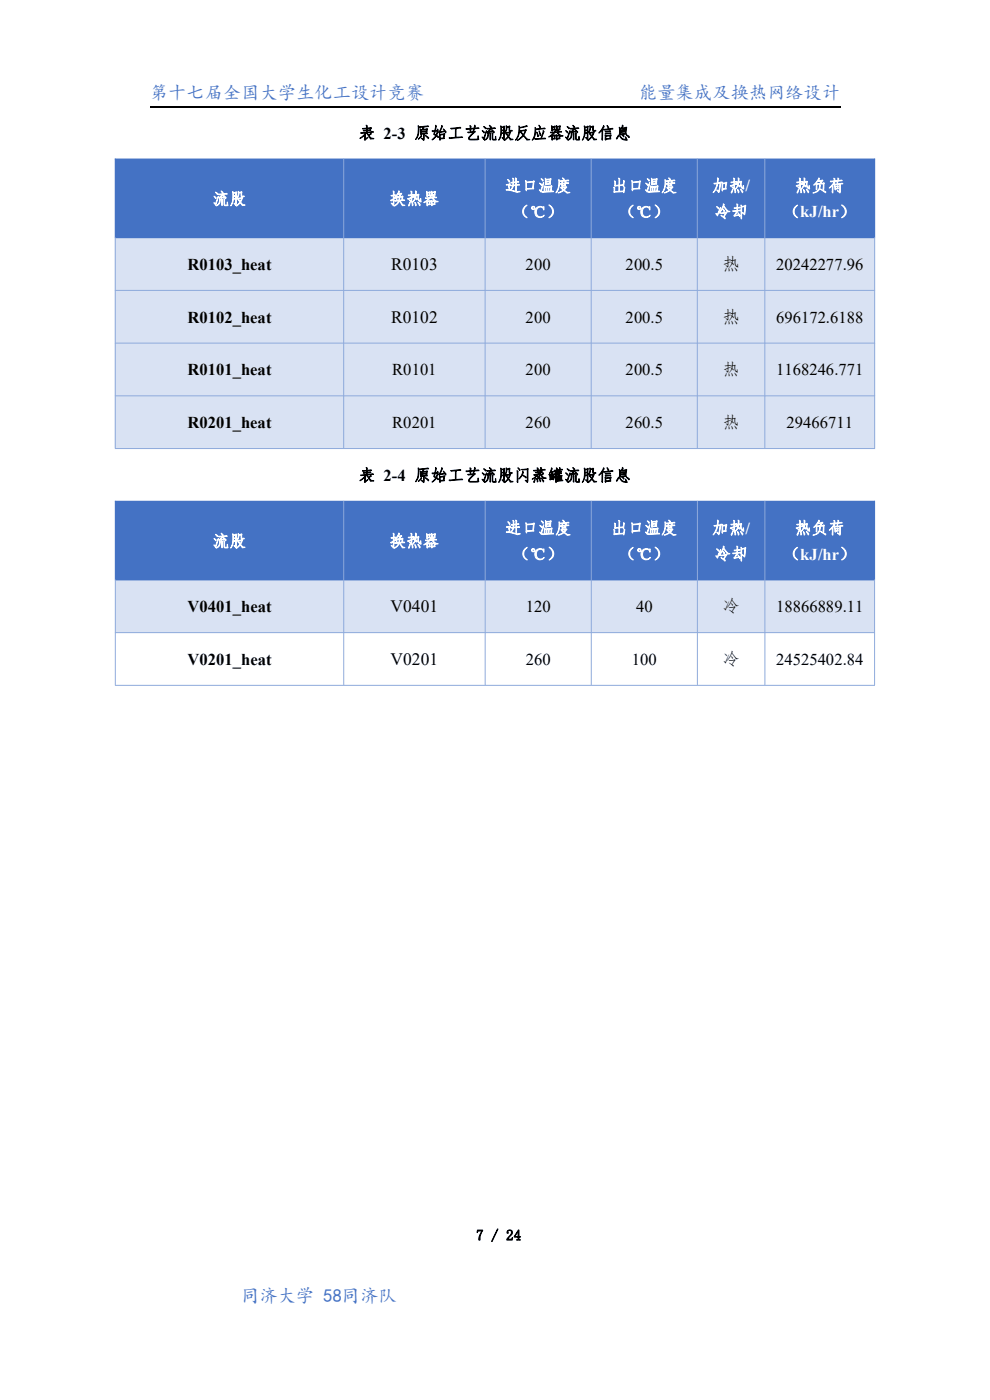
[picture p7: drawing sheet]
<svg xmlns="http://www.w3.org/2000/svg" width="210mm" height="297mm" viewBox="0 0 210 297" stroke-linecap="round" stroke-linejoin="round" font-family="sans-serif">
<defs><g id="words">
<g font-size="3.9" fill="#4471c4">
<text x="31.7" y="21.1">第十七届全国大学生化工设计竞赛</text>
<text x="135.6" y="21.1">能量集成及换热网络设计</text>
</g>
<text font-size="3.9" fill="#4472c4" x="51.1" y="276.2">同济大学 58同济队</text>
<g font-size="3.7">
<text x="83" y="57.3">R0103</text>
<text x="153.2" y="57.3">热</text>
<text x="83" y="68.5">R0102</text>
<text x="153.2" y="68.5">热</text>
<text x="82.8" y="129.9">V0401</text>
<text x="153.2" y="129.9">冷</text>
<text x="82.8" y="141.1">V0201</text>
<text x="153.2" y="141.1">冷</text>
</g>
<g font-size="3.5">
<text x="76.1" y="29.4">表 2-3 原始工艺流股反应器流股信息</text>
<text x="39.8" y="57.3">R0103_heat</text>
<text x="111.5" y="57.3">200</text>
<text x="132.7" y="57.3">200.5</text>
<text x="164.6" y="57.3">20242277.96</text>
<text x="39.8" y="68.5">R0102_heat</text>
<text x="111.5" y="68.5">200</text>
<text x="132.7" y="68.5">200.5</text>
<text x="164.6" y="68.5">696172.6188</text>
<text x="39.8" y="79.6">R0101_heat</text>
<text x="83.2" y="79.6">R0101</text>
<text x="111.5" y="79.6">200</text>
<text x="132.7" y="79.6">200.5</text>
<text x="153.3" y="79.6">热</text>
<text x="164.6" y="79.6">1168246.771</text>
<text x="39.8" y="90.8">R0201_heat</text>
<text x="83.2" y="90.8">R0201</text>
<text x="111.5" y="90.8">260</text>
<text x="132.7" y="90.8">260.5</text>
<text x="153.3" y="90.8">热</text>
<text x="166.8" y="90.8">29466711</text>
<text x="76.1" y="102">表 2-4 原始工艺流股闪蒸罐流股信息</text>
<text x="39.8" y="129.9">V0401_heat</text>
<text x="111.5" y="129.9">120</text>
<text x="134.9" y="129.9">40</text>
<text x="164.6" y="129.9">18866889.11</text>
<text x="39.8" y="141.1">V0201_heat</text>
<text x="111.5" y="141.1">260</text>
<text x="134" y="141.1">100</text>
<text x="164.6" y="141.1">24525402.84</text>
</g>
<g font-size="3.5" fill="#fff">
<text x="107.1" y="40.6">进口温度</text>
<text x="129.6" y="40.6">出口温度</text>
<text x="151" y="40.6">加热/</text>
<text x="168.6" y="40.6">热负荷</text>
<text x="45.1" y="43.4">流股</text>
<text x="82.6" y="43.4">换热器</text>
<text x="108.8" y="46.1">（℃）</text>
<text x="131.4" y="46.1">（℃）</text>
<text x="151.6" y="46.1">冷却</text>
<text x="166.2" y="46.1">（kJ/hr）</text>
<text x="107.1" y="113.2">进口温度</text>
<text x="129.6" y="113.2">出口温度</text>
<text x="151" y="113.2">加热/</text>
<text x="168.6" y="113.2">热负荷</text>
<text x="45.1" y="116">流股</text>
<text x="82.6" y="116">换热器</text>
<text x="108.9" y="118.7">（℃）</text>
<text x="131.4" y="118.7">（℃）</text>
<text x="151.6" y="118.7">冷却</text>
<text x="166.2" y="118.7">（kJ/hr）</text>
</g>
<text font-size="3.2" x="101" y="263.1">7 / 24</text>
</g></defs>
<path d="M31.7 22.6h146.6" fill="none" stroke="#000" stroke-width=".25"/>
<g fill="#4472c4">
<path d="M24.5 33.8h48.4v16.6h-48.4z" fill-rule="evenodd"/>
<path d="M73 33.8h29.9v16.6h-29.9z" fill-rule="evenodd"/>
<path d="M103 33.8h22.4v16.6h-22.4z" fill-rule="evenodd"/>
<path d="M125.5 33.8h22.4v16.6h-22.4z" fill-rule="evenodd"/>
<path d="M148 33.8h14.2v16.6h-14.2z" fill-rule="evenodd"/>
<path d="M162.3 33.8h23.2v16.6h-23.2z" fill-rule="evenodd"/>
</g>
<g fill="#d9e2f3">
<path d="M24.5 50.5h48.4v11.1h-48.4z" fill-rule="evenodd"/>
<path d="M73 50.5h29.9v11.1h-29.9z" fill-rule="evenodd"/>
<path d="M103 50.5h22.4v11.1h-22.4z" fill-rule="evenodd"/>
<path d="M125.5 50.5h22.4v11.1h-22.4z" fill-rule="evenodd"/>
<path d="M148 50.5h14.2v11.1h-14.2z" fill-rule="evenodd"/>
<path d="M162.3 50.5h23.2v11.1h-23.2z" fill-rule="evenodd"/>
<path d="M24.5 61.7h48.4v11.1h-48.4z" fill-rule="evenodd"/>
<path d="M73 61.7h29.9v11.1h-29.9z" fill-rule="evenodd"/>
<path d="M103 61.7h22.4v11.1h-22.4z" fill-rule="evenodd"/>
<path d="M125.5 61.7h22.4v11.1h-22.4z" fill-rule="evenodd"/>
<path d="M148 61.7h14.2v11.1h-14.2z" fill-rule="evenodd"/>
<path d="M162.3 61.7h23.2v11.1h-23.2z" fill-rule="evenodd"/>
<path d="M24.5 72.8h48.4v11.1h-48.4z" fill-rule="evenodd"/>
<path d="M73 72.8h29.9v11.1h-29.9z" fill-rule="evenodd"/>
<path d="M103 72.8h22.4v11.1h-22.4z" fill-rule="evenodd"/>
<path d="M125.5 72.8h22.4v11.1h-22.4z" fill-rule="evenodd"/>
<path d="M148 72.8h14.2v11.1h-14.2z" fill-rule="evenodd"/>
<path d="M162.3 72.8h23.2v11.1h-23.2z" fill-rule="evenodd"/>
<path d="M24.5 84h48.4v11.1h-48.4z" fill-rule="evenodd"/>
<path d="M73 84h29.9v11.1h-29.9z" fill-rule="evenodd"/>
<path d="M103 84h22.4v11.1h-22.4z" fill-rule="evenodd"/>
<path d="M125.5 84h22.4v11.1h-22.4z" fill-rule="evenodd"/>
<path d="M148 84h14.2v11.1h-14.2z" fill-rule="evenodd"/>
<path d="M162.3 84h23.2v11.1h-23.2z" fill-rule="evenodd"/>
</g>
<path d="M24.4 33.7h161.2M24.4 33.7v16.6M185.5 33.7v16.6M24.4 50.4h161.2" fill="none" stroke="#4472c4" stroke-width=".21"/>
<path d="M72.9 33.7v61.4M102.9 33.7v61.4M125.4 33.7v61.4M147.9 33.7v61.4M162.2 33.7v61.4M24.4 50.3v44.8M185.5 50.3v44.8M24.4 61.6h161.2M24.4 72.8h161.2M24.4 84h161.2M24.4 95.2h161.2" fill="none" stroke="#8eaadb" stroke-width=".21"/>
<g fill="#4472c4">
<path d="M24.5 106.4h48.4v16.6h-48.4z" fill-rule="evenodd"/>
<path d="M73 106.4h29.9v16.6h-29.9z" fill-rule="evenodd"/>
<path d="M103 106.4h22.4v16.6h-22.4z" fill-rule="evenodd"/>
<path d="M125.5 106.4h22.4v16.6h-22.4z" fill-rule="evenodd"/>
<path d="M148 106.4h14.2v16.6h-14.2z" fill-rule="evenodd"/>
<path d="M162.3 106.4h23.2v16.6h-23.2z" fill-rule="evenodd"/>
</g>
<g fill="#d9e2f3">
<path d="M24.5 123.1h48.4v11.1h-48.4z" fill-rule="evenodd"/>
<path d="M73 123.1h29.9v11.1h-29.9z" fill-rule="evenodd"/>
<path d="M103 123.1h22.4v11.1h-22.4z" fill-rule="evenodd"/>
<path d="M125.5 123.1h22.4v11.1h-22.4z" fill-rule="evenodd"/>
<path d="M148 123.1h14.2v11.1h-14.2z" fill-rule="evenodd"/>
<path d="M162.3 123.1h23.2v11.1h-23.2z" fill-rule="evenodd"/>
</g>
<path d="M24.4 106.3h161.2M24.5 106.3v16.6M185.5 106.3v16.6M24.4 123h161.2" fill="none" stroke="#4472c4" stroke-width=".21"/>
<path d="M72.9 106.3v39M102.9 106.3v39M125.4 106.3v39M147.9 106.3v39M162.3 106.3v39M24.4 134.2h161.2M24.5 122.9v22.4M185.5 122.9v22.4M24.4 145.4h161.2" fill="none" stroke="#8eaadb" stroke-width=".21"/>
<use href="#words"/>
</svg>
